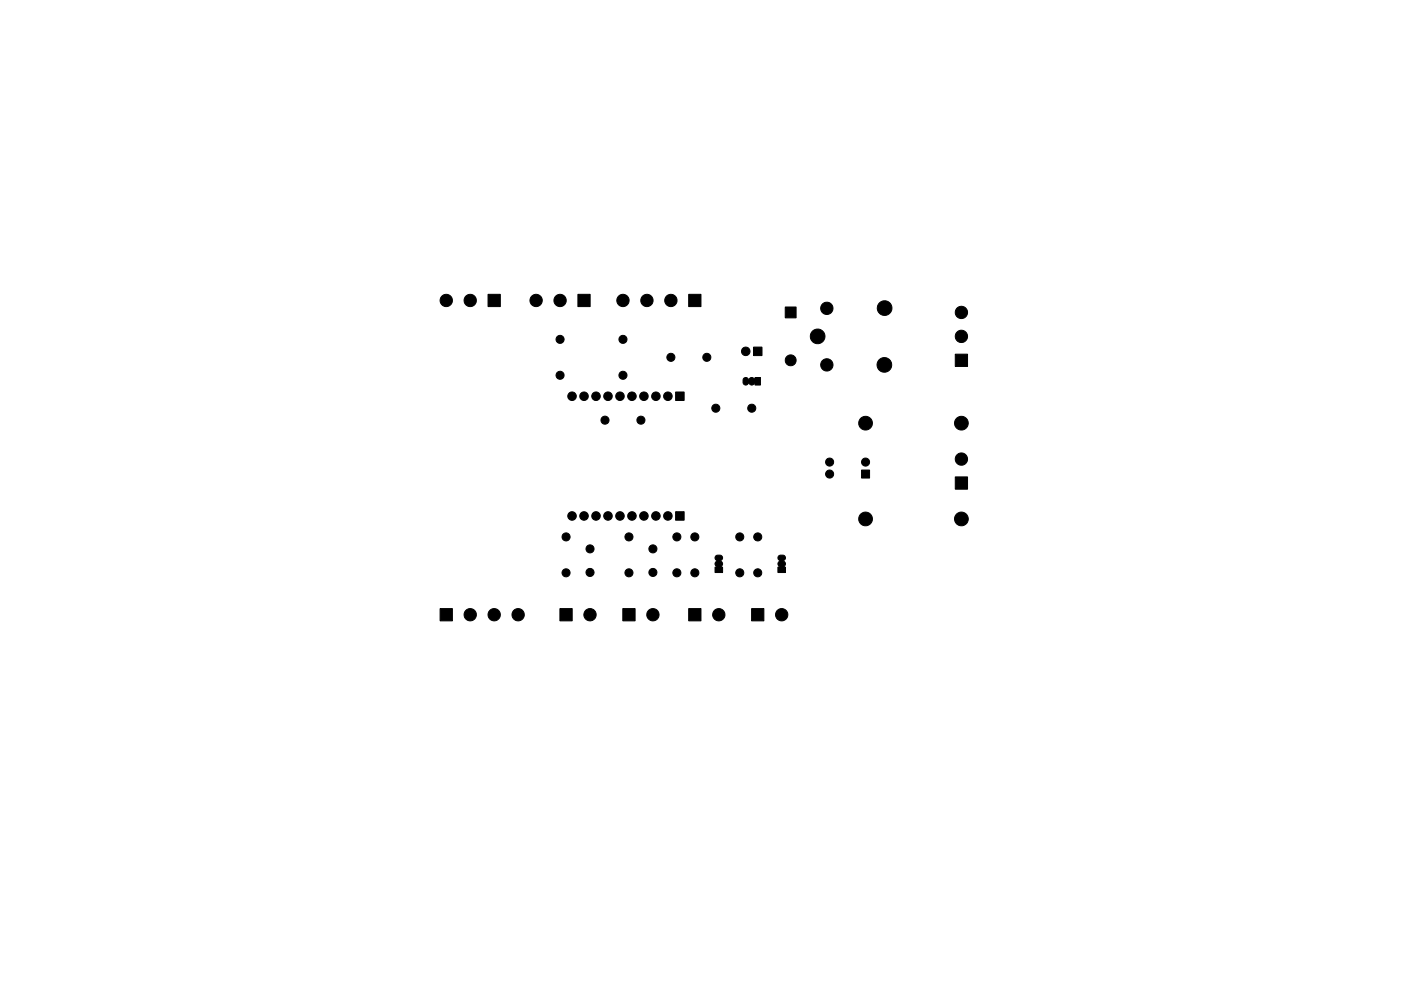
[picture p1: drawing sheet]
<svg xmlns="http://www.w3.org/2000/svg" width="297mm" height="210mm" viewBox="0 0 297 210" stroke-linecap="round" stroke-linejoin="round" font-family="sans-serif">
<g fill="#000" stroke="#000" stroke-width=".21">
<path d="M103.5 62.4h2.6v2.6h-2.6zM122.5 62.4h2.6v2.6h-2.6zM146 62.4h2.6v2.6h-2.6zM159.8 73.6h1.8v1.8h-1.8zM166.5 65.1h2.3v2.3h-2.3zM202.5 75.1h2.6v2.6h-2.6zM143.2 83.2h1.8v1.8h-1.8zM157.7 80.3a.92 .92 0 0 1 1.1 .2 .8 .8 0 0 1 1.2-.1l.1-.3h1.1v1.6h-1.1l-.1-.3a.81 .81 0 0 1-1.3-.1 .6 .6 0 0 1-.6 .4 .6 .6 0 0 1-.6-.6zM143.2 108.6h1.8v1.8h-1.8zM151.8 117.9l.9-.1a.67 .67 0 0 1 .5 .6 .67 .67 0 0 1-.4 .6 .74 .74 0 0 1 .1 1.3h.3v1.2h-1.6v-1.2l.3-.1a.74 .74 0 0 1 .1-1.2 .64 .64 0 0 1-.2-1.1zM165.1 117.9l.9-.1a.67 .67 0 0 1 .5 .6 .67 .67 0 0 1-.4 .6 .74 .74 0 0 1 .2 1.3h.2v1.2h-1.6v-1.2l.3-.1a.74 .74 0 0 1 .1-1.2 .64 .64 0 0 1-.2-1.1zM182.7 99.7h1.7v1.7h-1.7z"/>
<path d="M202.5 101.2h2.6v2.6h-2.6zM93.3 129.1h2.6v2.6h-2.6zM118.7 129.1h2.6v2.6h-2.6zM132 129.1h2.7v2.6h-2.7zM146 129.1h2.6v2.6h-2.6zM159.4 129.1h2.6v2.6h-2.6z"/>
<circle cx="94.6" cy="63.7" r="1.31"/>
<circle cx="99.7" cy="63.7" r="1.31"/>
<circle cx="113.7" cy="63.7" r="1.31"/>
<circle cx="118.7" cy="79.6" r=".86"/>
<circle cx="118.7" cy="72" r=".86"/>
<circle cx="118.7" cy="63.7" r="1.31"/>
<circle cx="132.1" cy="72" r=".86"/>
<circle cx="132.1" cy="79.6" r=".86"/>
<circle cx="132.1" cy="63.7" r="1.31"/>
<circle cx="137.2" cy="63.7" r="1.31"/>
<circle cx="142.2" cy="75.8" r=".86"/>
<circle cx="142.2" cy="63.7" r="1.31"/>
<circle cx="149.9" cy="75.8" r=".86"/>
<circle cx="158.1" cy="74.5" r=".9"/>
<circle cx="167.6" cy="76.5" r="1.15"/>
<circle cx="173.4" cy="71.4" r="1.56"/>
<circle cx="175.3" cy="77.4" r="1.31"/>
<circle cx="175.3" cy="65.4" r="1.31"/>
<circle cx="187.5" cy="77.4" r="1.56"/>
<circle cx="187.6" cy="65.4" r="1.56"/>
<circle cx="203.8" cy="66.3" r="1.31"/>
<circle cx="203.8" cy="71.4" r="1.31"/>
<circle cx="121.3" cy="84.1" r=".9"/>
<circle cx="123.8" cy="84.1" r=".9"/>
<circle cx="126.4" cy="84.1" r=".9"/>
<circle cx="128.3" cy="89.1" r=".86"/>
<circle cx="128.9" cy="84.1" r=".9"/>
<circle cx="131.4" cy="84.1" r=".9"/>
<circle cx="134" cy="84.1" r=".9"/>
<circle cx="135.9" cy="89.1" r=".86"/>
<circle cx="136.5" cy="84.1" r=".9"/>
<circle cx="139.1" cy="84.1" r=".9"/>
<circle cx="141.6" cy="84.1" r=".9"/>
<circle cx="151.8" cy="86.6" r=".86"/>
<circle cx="159.4" cy="86.6" r=".86"/>
<circle cx="175.9" cy="98" r=".86"/>
<circle cx="183.5" cy="98" r=".86"/>
<circle cx="183.5" cy="89.8" r="1.46"/>
<circle cx="203.8" cy="89.8" r="1.46"/>
<circle cx="203.8" cy="97.4" r="1.31"/>
<circle cx="120" cy="113.9" r=".86"/>
<circle cx="121.3" cy="109.5" r=".9"/>
<circle cx="123.8" cy="109.5" r=".9"/>
<circle cx="125.1" cy="116.5" r=".86"/>
<circle cx="126.4" cy="109.5" r=".9"/>
<circle cx="128.9" cy="109.5" r=".9"/>
<circle cx="131.4" cy="109.5" r=".9"/>
<circle cx="133.3" cy="113.9" r=".86"/>
<circle cx="134" cy="109.5" r=".9"/>
<circle cx="136.5" cy="109.5" r=".9"/>
<circle cx="138.4" cy="116.5" r=".86"/>
<circle cx="139.1" cy="109.5" r=".9"/>
<circle cx="141.6" cy="109.5" r=".9"/>
<circle cx="143.5" cy="113.9" r=".86"/>
<circle cx="147.3" cy="113.9" r=".86"/>
<circle cx="156.8" cy="113.9" r=".86"/>
<circle cx="160.7" cy="113.9" r=".86"/>
<circle cx="175.9" cy="100.6" r=".86"/>
<circle cx="183.5" cy="110.1" r="1.46"/>
<circle cx="203.8" cy="110.1" r="1.46"/>
<circle cx="99.7" cy="130.4" r="1.31"/>
<circle cx="104.8" cy="130.4" r="1.31"/>
<circle cx="109.9" cy="130.4" r="1.31"/>
<circle cx="120" cy="121.5" r=".86"/>
<circle cx="125.1" cy="121.5" r=".86"/>
<circle cx="125.1" cy="130.4" r="1.31"/>
<circle cx="133.3" cy="121.5" r=".86"/>
<circle cx="138.4" cy="121.5" r=".86"/>
<circle cx="138.4" cy="130.4" r="1.31"/>
<circle cx="143.5" cy="121.5" r=".86"/>
<circle cx="147.3" cy="121.5" r=".86"/>
<circle cx="152.4" cy="130.4" r="1.31"/>
<circle cx="156.8" cy="121.5" r=".86"/>
<circle cx="160.7" cy="121.5" r=".86"/>
<circle cx="165.7" cy="130.4" r="1.31"/>
</g>
</svg>
